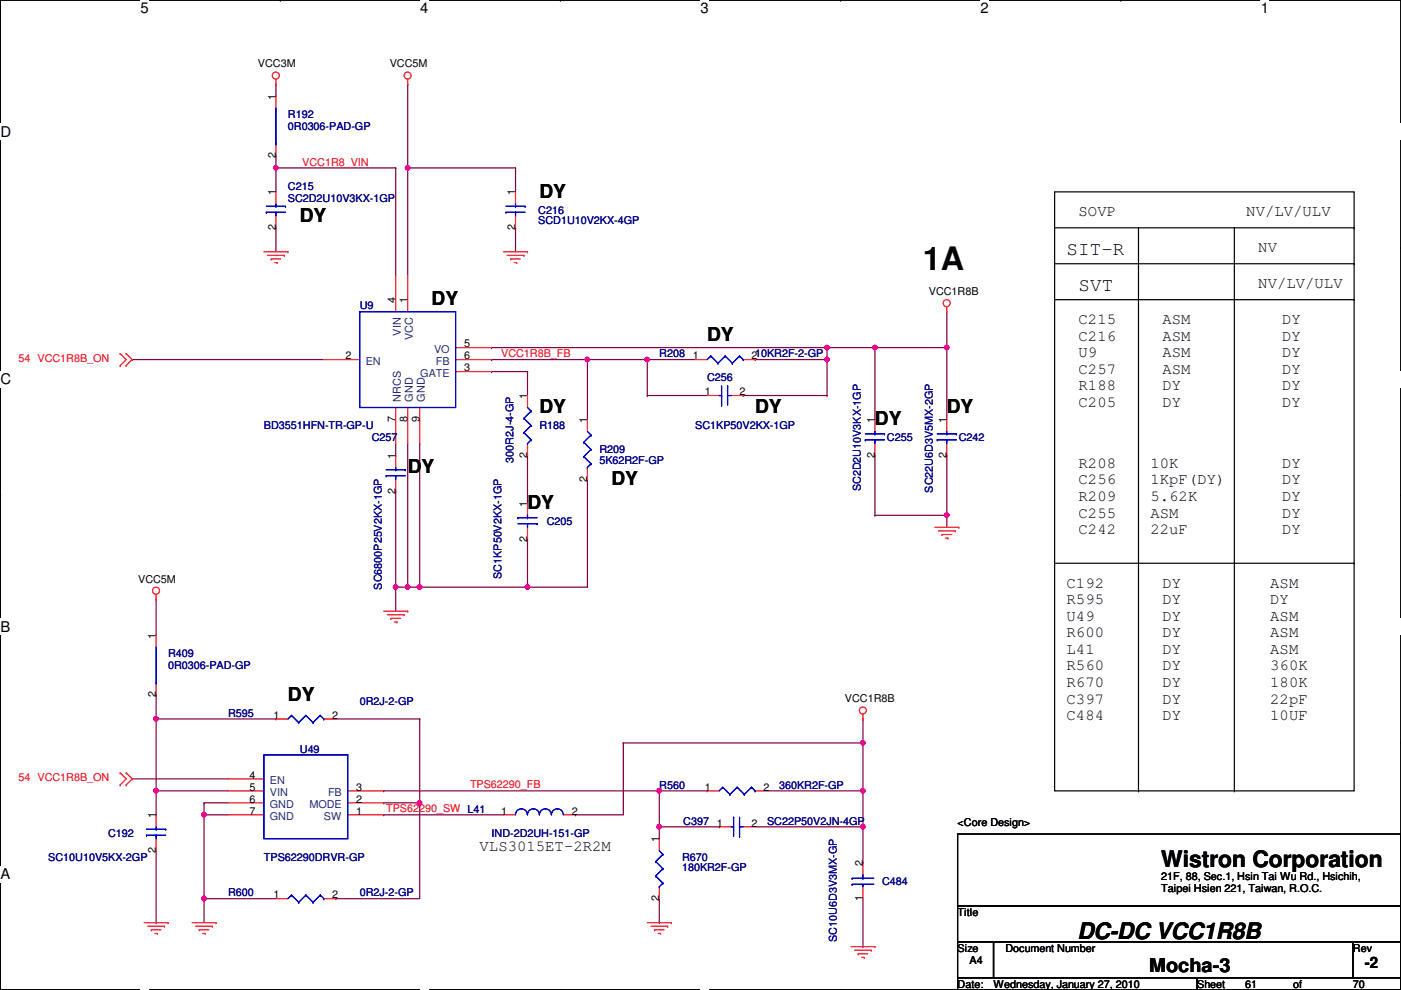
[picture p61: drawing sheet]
<svg xmlns="http://www.w3.org/2000/svg" width="297mm" height="210mm" viewBox="0 0 297 210" stroke-linecap="round" stroke-linejoin="round" font-family="sans-serif">
<defs><g id="words">
<text font-size="6.9" x="195.7" y="57.2">1A</text>
<g font-size="4.8">
<text x="246.2" y="183.9">Wistron Corporation</text>
<text x="228.4" y="199.1">DC-DC VCC1R8B</text>
</g>
<g font-size="4.1">
<text x="114.4" y="41.9">DY</text>
<text x="63.6" y="47">DY</text>
<text x="226.1" y="54.1">SIT-R</text>
<text x="91.5" y="64.8">DY</text>
<text x="228.7" y="61.7">SVT</text>
<text x="149.9" y="72.4">DY</text>
<text x="114.4" y="87.6">DY</text>
<text x="160.1" y="87.6">DY</text>
<text x="200.7" y="87.6">DY</text>
<text x="185.5" y="90.2">DY</text>
<text x="86.4" y="100.3">DY</text>
<text x="111.8" y="107.9">DY</text>
<text x="129.6" y="102.9">DY</text>
<text x="61" y="148.6">DY</text>
<text x="243.7" y="206">Mocha-3</text>
</g>
<g font-size="3.3">
<text x="228.7" y="45.8">SOVP</text>
<text x="264.2" y="45.8">NV/LV/ULV</text>
<text x="266.8" y="53.5">NV</text>
<text x="266.8" y="61.1">NV/LV/ULV</text>
<text x="228.7" y="68.7">C215</text>
<text x="246.5" y="68.7">ASM</text>
<text x="271.9" y="68.7">DY</text>
<text x="228.7" y="72.2">C216</text>
<text x="228.7" y="75.7">U9</text>
<text x="246.5" y="72.2">ASM</text>
<text x="246.5" y="75.7">ASM</text>
<text x="271.9" y="72.2">DY</text>
<text x="271.9" y="75.7">DY</text>
<text x="228.7" y="79.2">C257</text>
<text x="228.7" y="82.8">R188</text>
<text x="246.5" y="79.2">ASM</text>
<text x="246.5" y="82.8">DY</text>
<text x="271.9" y="79.2">DY</text>
<text x="271.9" y="82.8">DY</text>
<text x="228.7" y="86.3">C205</text>
<text x="246.5" y="86.3">DY</text>
<text x="271.9" y="86.3">DY</text>
<text x="228.7" y="99.2">R208</text>
<text x="243.9" y="99.2">10K</text>
<text x="271.9" y="99.2">DY</text>
<text x="228.7" y="102.7">C256</text>
<text x="228.7" y="106.2">R209</text>
<text x="243.9" y="102.7">1KpF(DY)</text>
<text x="243.9" y="106.2">5.62K</text>
<text x="271.9" y="102.7">DY</text>
<text x="271.9" y="106.2">DY</text>
<text x="228.7" y="109.7">C255</text>
<text x="228.7" y="113.2">C242</text>
<text x="243.9" y="109.7">ASM</text>
<text x="243.9" y="113.2">22uF</text>
<text x="271.9" y="109.7">DY</text>
<text x="271.9" y="113.2">DY</text>
<text x="226.1" y="124.6">C192</text>
<text x="246.5" y="124.6">DY</text>
<text x="269.3" y="124.6">ASM</text>
<text x="226.1" y="128.1">R595</text>
<text x="226.1" y="131.6">U49</text>
<text x="246.5" y="128.1">DY</text>
<text x="246.5" y="131.6">DY</text>
<text x="269.3" y="128.1">DY</text>
<text x="269.3" y="131.6">ASM</text>
<text x="226.1" y="135.1">R600</text>
<text x="246.5" y="135.1">DY</text>
<text x="269.3" y="135.1">ASM</text>
<text x="226.1" y="138.6">L41</text>
<text x="226.1" y="142.2">R560</text>
<text x="246.5" y="138.6">DY</text>
<text x="246.5" y="142.2">DY</text>
<text x="269.3" y="138.6">ASM</text>
<text x="269.3" y="142.2">360K</text>
<text x="226.1" y="145.7">R670</text>
<text x="226.1" y="149.2">C397</text>
<text x="246.5" y="145.7">DY</text>
<text x="246.5" y="149.2">DY</text>
<text x="269.3" y="145.7">180K</text>
<text x="269.3" y="149.2">22pF</text>
<text x="226.1" y="152.7">C484</text>
<text x="246.5" y="152.7">DY</text>
<text x="269.3" y="152.7">10UF</text>
<text x="101.7" y="180.5">VLS3015ET-2R2M</text>
<text x="289.4" y="205.3">-2</text>
</g>
<g font-size="3.1">
<text x="29.8" y="2.8">5</text>
<text x="89.1" y="2.8">4</text>
<text x="148.5" y="2.8">3</text>
<text x="207.9" y="2.8">2</text>
<text x="267.3" y="2.8">1</text>
<text x=".1" y="29">D</text>
<text x=".1" y="81.5">C</text>
<text x=".1" y="133.9">B</text>
<text x=".1" y="186.4">A</text>
</g>
<g font-size="2.3">
<text x="54.7" y="14.3">VCC3M</text>
<text x="82.6" y="14.3">VCC5M</text>
<text x="58.5" y="21.1" transform="rotate(-90 58.5 21.1)">1</text>
<text x="58.5" y="33.6" transform="rotate(-90 58.5 33.6)">2</text>
<text x="58.5" y="41.4" transform="rotate(-90 58.5 41.4)">1</text>
<text x="109.3" y="41.4" transform="rotate(-90 109.3 41.4)">1</text>
<text x="58.5" y="48.8" transform="rotate(-90 58.5 48.8)">2</text>
<text x="109.3" y="48.8" transform="rotate(-90 109.3 48.8)">2</text>
<text x="83.9" y="64.3" transform="rotate(-90 83.9 64.3)">4</text>
<text x="86.4" y="64.3" transform="rotate(-90 86.4 64.3)">1</text>
<text x="196.9" y="62.6">VCC1R8B</text>
<text x="73.2" y="76.2">2</text>
<text x="98.4" y="73.7">5</text>
<text x="98.4" y="76.2">6</text>
<text x="146.9" y="76.2">1</text>
<text x="159.3" y="76.2">210KR2F-2-GP</text>
<text x="98.4" y="78.7">3</text>
<text x="149.4" y="83.8">1</text>
<text x="156.8" y="83.8">2</text>
<text x="83.9" y="89.5" transform="rotate(-90 83.9 89.5)">7</text>
<text x="86.4" y="89.5" transform="rotate(-90 86.4 89.5)">8</text>
<text x="88.9" y="89.5" transform="rotate(-90 88.9 89.5)">9</text>
<text x="111.8" y="84.6" transform="rotate(-90 111.8 84.6)">1</text>
<text x="124.5" y="89.7" transform="rotate(-90 124.5 89.7)">1</text>
<text x="185.5" y="89.7" transform="rotate(-90 185.5 89.7)">1</text>
<text x="200.7" y="89.7" transform="rotate(-90 200.7 89.7)">1</text>
<text x="83.9" y="97.3" transform="rotate(-90 83.9 97.3)">1</text>
<text x="111.8" y="97.1" transform="rotate(-90 111.8 97.1)">2</text>
<text x="185.5" y="97.1" transform="rotate(-90 185.5 97.1)">2</text>
<text x="200.7" y="97.1" transform="rotate(-90 200.7 97.1)">2</text>
<text x="83.9" y="104.7" transform="rotate(-90 83.9 104.7)">2</text>
<text x="111.8" y="107.5" transform="rotate(-90 111.8 107.5)">1</text>
<text x="124.5" y="102.2" transform="rotate(-90 124.5 102.2)">2</text>
<text x="111.8" y="114.9" transform="rotate(-90 111.8 114.9)">2</text>
<text x="29.3" y="123.5">VCC5M</text>
<text x="33.1" y="135.4" transform="rotate(-90 33.1 135.4)">1</text>
<text x="33.1" y="147.9" transform="rotate(-90 33.1 147.9)">2</text>
<text x="179.2" y="148.9">VCC1R8B</text>
<text x="58" y="152.4">1</text>
<text x="70.4" y="152.4">2</text>
<text x="52.9" y="165.1">4</text>
<text x="52.9" y="167.6">5</text>
<text x="75.5" y="167.6">3</text>
<text x="149.4" y="167.6">1</text>
<text x="161.9" y="167.6">2</text>
<text x="33.1" y="173.5" transform="rotate(-90 33.1 173.5)">1</text>
<text x="52.9" y="170.2">6</text>
<text x="52.9" y="172.7">7</text>
<text x="75.5" y="172.7">1</text>
<text x="75.5" y="170.2">2</text>
<text x="106.3" y="172.7">1</text>
<text x="121.2" y="172.7">2</text>
<text x="139.7" y="178.6" transform="rotate(-90 139.7 178.6)">1</text>
<text x="152" y="175.3">1</text>
<text x="159.3" y="175.3">2</text>
<text x="203" y="175.1">&lt;Core Design&gt;</text>
<text x="33.1" y="180.9" transform="rotate(-90 33.1 180.9)">2</text>
<text x="182.9" y="183.7" transform="rotate(-90 182.9 183.7)">2</text>
<text x="58" y="190.5">1</text>
<text x="70.4" y="190.5">2</text>
<text x="139.7" y="191.1" transform="rotate(-90 139.7 191.1)">2</text>
<text x="182.9" y="191.1" transform="rotate(-90 182.9 191.1)">1</text>
<text x="246.2" y="186.5">21F, 88, Sec.1, Hsin Tai Wu Rd., Hsichih,</text>
<text x="246.2" y="189.2">Taipei Hsien 221, Taiwan, R.O.C.</text>
<text x="203" y="194.1">Title</text>
<text x="203" y="201.8">Size</text>
<text x="213.2" y="201.8">Document Number</text>
<text x="286.8" y="201.8">Rev</text>
<text x="203" y="209.4">Date:</text>
<text x="205.6" y="204.3">A4</text>
<text x="210.6" y="209.4">Wednesday, January 27, 2010</text>
<text x="253.8" y="209.4">Sheet</text>
<text x="264" y="209.4">61</text>
<text x="274.1" y="209.4">of</text>
<text x="286.8" y="209.4">70</text>
</g>
<g font-size="2.3" fill="#000080">
<text x="61" y="25">R192</text>
<text x="61" y="27.5">0R0306-PAD-GP</text>
<text x="61" y="40.2">C215</text>
<text x="61" y="42.8">SC2D2U10V3KX-1GP</text>
<text x="114.1" y="45.3">C216</text>
<text x="114.1" y="47.6">SCD1U10V2KX-4GP</text>
<text x="76.3" y="65.6">U9</text>
<text x="139.8" y="75.8">R208</text>
<text x="149.9" y="80.9">C256</text>
<text x="56" y="91">BD3551HFN-TR-GP-U</text>
<text x="78.8" y="93.6">C257</text>
<text x="114.4" y="91">R188</text>
<text x="147.4" y="91">SC1KP50V2KX-1GP</text>
<text x="188" y="93.6">C255</text>
<text x="203.3" y="93.6">C242</text>
<text x="108.9" y="98.1" transform="rotate(-90 108.9 98.1)">300R2J-4-GP</text>
<text x="127.1" y="96.1">R209</text>
<text x="127.1" y="98.4">5K62R2F-GP</text>
<text x="182.5" y="104.2" transform="rotate(-90 182.5 104.2)">SC2D2U10V3KX-1GP</text>
<text x="197.8" y="104.4" transform="rotate(-90 197.8 104.4)">SC22U6D3V5MX-2GP</text>
<text x="115.9" y="111.3">C205</text>
<text x="80.9" y="125" transform="rotate(-90 80.9 125)">SC6800P25V2KX-1GP</text>
<text x="106.3" y="122.7" transform="rotate(-90 106.3 122.7)">SC1KP50V2KX-1GP</text>
<text x="35.6" y="139.3">R409</text>
<text x="35.6" y="141.8">0R0306-PAD-GP</text>
<text x="76.3" y="149.4">0R2J-2-GP</text>
<text x="48.3" y="152">R595</text>
<text x="63.6" y="159.6">U49</text>
<text x="139.8" y="167.2">R560</text>
<text x="165.2" y="167.2">360KR2F-GP</text>
<text x="22.9" y="177.4">C192</text>
<text x="104.2" y="177.4">IND-2D2UH-151-GP</text>
<text x="144.9" y="174.8">C397</text>
<text x="162.6" y="174.8">SC22P50V2JN-4GP</text>
<text x="10.2" y="182.5">SC10U10V5KX-2GP</text>
<text x="56" y="182.5">TPS62290DRVR-GP</text>
<text x="144.6" y="182.5">R670</text>
<text x="144.6" y="184.7">180KR2F-GP</text>
<text x="48.3" y="190.1">R600</text>
<text x="76.3" y="190.1">0R2J-2-GP</text>
<text x="187" y="187.5">C484</text>
<text x="177.5" y="199.7" transform="rotate(-90 177.5 199.7)">SC10U6D3V3MX-GP</text>
</g>
<g font-size="2.3" fill="#f00">
<text x="64.1" y="35.1">VCC1R8_VIN</text>
<text x="3.9" y="76.8">54 VCC1R8B_ON</text>
<text x="106.3" y="75.7">VCC1R8B_FB</text>
<text x="3.9" y="165.7">54 VCC1R8B_ON</text>
<text x="99.6" y="167.2">TPS62290_FB</text>
<text x="81.9" y="172.3">TPS62290_SW L41</text>
</g>
<g font-size="2.3" fill="#004080">
<text x="85" y="71.2" transform="rotate(-90 85 71.2)">VIN</text>
<text x="77.6" y="77.3">EN</text>
<text x="87.5" y="72.2" transform="rotate(-90 87.5 72.2)">VCC</text>
<text x="92" y="74.8">VO</text>
<text x="92.4" y="77.3">FB</text>
<text x="89.1" y="79.8">GATE</text>
<text x="85" y="85.1" transform="rotate(-90 85 85.1)">NRCS</text>
<text x="87.5" y="85.1" transform="rotate(-90 87.5 85.1)">GND</text>
<text x="90" y="85.1" transform="rotate(-90 90 85.1)">GND</text>
<text x="57.2" y="166.2">EN</text>
<text x="57.2" y="168.7">VIN</text>
<text x="57.2" y="171.3">GND</text>
<text x="57.2" y="173.8">GND</text>
<text x="65.6" y="171.3">MODE</text>
<text x="68.7" y="173.8">SW</text>
<text x="69.6" y="168.7">FB</text>
</g>
</g></defs>
<path d="M.1 0h296.9v209.8h-296.9z" fill="none" stroke="#000" stroke-width=".25"/>
<g fill="#fff">
<path d="M29.8 0h1.7v3.5h-1.7z"/>
<path d="M29.8 209.8l1.7 .1z"/>
</g>
<path d="M59.4 0h.1M59.4 209.8h.1" fill="none" stroke="#000" stroke-width=".25"/>
<g fill="#fff">
<path d="M89.1 0h1.7v3.5h-1.7z"/>
<path d="M89.1 209.8l1.7 .1z"/>
</g>
<path d="M118.8 0h.1M118.8 209.8h.1" fill="none" stroke="#000" stroke-width=".25"/>
<g fill="#fff">
<path d="M148.5 0h1.7v3.5h-1.7z"/>
<path d="M148.5 209.8l1.7 .1z"/>
</g>
<path d="M178.2 0h.1M178.2 209.8h.1" fill="none" stroke="#000" stroke-width=".25"/>
<g fill="#fff">
<path d="M207.9 0h1.7v3.5h-1.7z"/>
<path d="M207.9 209.8l1.7 .1z"/>
</g>
<path d="M237.6 0h.1M237.6 209.8h.1" fill="none" stroke="#000" stroke-width=".25"/>
<g fill="#fff">
<path d="M267.3 0h1.7v3.5h-1.7z"/>
<path d="M267.3 209.8l1.7 .1z"/>
<path d="M.1 26.2h2.2v3.5h-2.2z"/>
<path d="M297 26.2l.1 3.5z"/>
<path d="M.1 78.7h2.2v3.5h-2.2z"/>
<path d="M297 78.7l.1 3.5z"/>
</g>
<path d="M.1 52.5h.1M297 52.5h.1" fill="none" stroke="#000" stroke-width=".25"/>
<g fill="#fff">
<path d="M.1 131.1h2.1v3.5h-2.1z"/>
<path d="M297 131.1l.1 3.5z"/>
</g>
<path d="M.1 104.9h.1M297 104.9h.1" fill="none" stroke="#000" stroke-width=".25"/>
<path d="M.1 104.9h.1M297 104.9h.1" fill="none" stroke="#000" stroke-width=".21"/>
<g fill="#fff">
<path d="M.1 183.6h2.1v3.5h-2.1z"/>
<path d="M297 183.6l.1 3.5z"/>
</g>
<path d="M.1 157.4h.1M297 157.4h.1" fill="none" stroke="#000" stroke-width=".25"/>
<path d="M109.3 48.3h.1M109.3 48.3v5.1M200.7 66.1h.1M200.7 66.1v7.6M89 124.5h.1M89 124.5h22.8" fill="none" stroke="#800040" stroke-width=".25"/>
<circle cx="89" cy="124.5" r=".49" fill="#f0f"/>
<circle cx="89" cy="124.5" r=".49" fill="none" stroke="#f0f" stroke-width=".25"/>
<path d="M175.3 73.7h.1M175.3 73.7h10.2" fill="none" stroke="#800040" stroke-width=".25"/>
<circle cx="175.3" cy="73.7" r=".49" fill="#f0f"/>
<circle cx="175.3" cy="73.7" r=".49" fill="none" stroke="#f0f" stroke-width=".25"/>
<path d="M185.5 73.7h.1M185.5 73.7v15.2M200.7 73.7h.1M200.7 73.7v15.2M111.8 96.6h.1M111.8 96.6v10.1M111.8 114.3h.1M111.8 114.3v10.2" fill="none" stroke="#800040" stroke-width=".25"/>
<circle cx="200.7" cy="73.7" r=".49" fill="#f0f"/>
<circle cx="200.7" cy="73.7" r=".49" fill="none" stroke="#f0f" stroke-width=".25"/>
<path d="M111.8 78.8h.1M111.8 78.8v5.1M200.7 109.3h.1M200.7 109.3v2.5" fill="none" stroke="#800040" stroke-width=".25"/>
<circle cx="200.7" cy="109.2" r=".49" fill="#f0f"/>
<circle cx="200.7" cy="109.2" r=".49" fill="none" stroke="#f0f" stroke-width=".25"/>
<path d="M137.2 76.2h.1M137.2 76.2h10.2M185.5 96.6h.1M185.5 96.6v12.7M200.7 96.6h.1M200.7 96.6v12.7" fill="none" stroke="#800040" stroke-width=".25"/>
<circle cx="137.2" cy="76.2" r=".49" fill="#f0f"/>
<circle cx="137.2" cy="76.2" r=".49" fill="none" stroke="#f0f" stroke-width=".25"/>
<path d="M58.5 35.6h.1M58.5 35.6v5.1M58.5 35.6h25.4M104.2 78.8h.1M104.2 78.8h7.6" fill="none" stroke="#800040" stroke-width=".25"/>
<circle cx="58.5" cy="35.6" r=".49" fill="#f0f"/>
<circle cx="58.5" cy="35.6" r=".49" fill="none" stroke="#f0f" stroke-width=".25"/>
<path d="M83.9 35.6h.1M83.9 35.6v22.9M86.4 35.6h.1M86.4 35.6v22.9M28 76.2h.1M28 76.2h40.7" fill="none" stroke="#800040" stroke-width=".25"/>
<circle cx="86.4" cy="35.6" r=".49" fill="#f0f"/>
<circle cx="86.4" cy="35.6" r=".49" fill="none" stroke="#f0f" stroke-width=".25"/>
<path d="M58.5 48.3h.1M58.5 48.3v5.1M124.5 101.6h.1M124.5 101.6v22.9h-12.7M111.8 124.5h.1" fill="none" stroke="#800040" stroke-width=".25"/>
<circle cx="111.8" cy="124.5" r=".49" fill="#f0f"/>
<circle cx="111.8" cy="124.5" r=".49" fill="none" stroke="#f0f" stroke-width=".25"/>
<path d="M86.4 17.8h.1M86.4 17.8v17.8M86.4 35.6h.1M86.4 35.6h22.9M109.3 35.6h.1M109.3 35.6v5.1M160.1 76.2h.1M175.3 73.7h.1M175.3 73.7v2.5h-15.2M83.9 104.2h.1M83.9 104.2v25.4M83.9 124.5h.1" fill="none" stroke="#800040" stroke-width=".25"/>
<circle cx="83.9" cy="124.5" r=".49" fill="#f0f"/>
<circle cx="83.9" cy="124.5" r=".49" fill="none" stroke="#f0f" stroke-width=".25"/>
<path d="M58.5 17.8h.1M58.5 17.8v2.6M58.5 33.1h.1M58.5 33.1v2.5M185.5 73.7h.1M185.5 73.7h15.2" fill="none" stroke="#800040" stroke-width=".25"/>
<circle cx="185.5" cy="73.7" r=".49" fill="#f0f"/>
<circle cx="185.5" cy="73.7" r=".49" fill="none" stroke="#f0f" stroke-width=".25"/>
<path d="M124.5 76.2h.1M124.5 76.2v12.7M175.3 76.2v7.7M175.3 83.9h.1" fill="none" stroke="#800040" stroke-width=".25"/>
<circle cx="175.3" cy="76.2" r=".49" fill="#f0f"/>
<circle cx="175.3" cy="76.2" r=".49" fill="none" stroke="#f0f" stroke-width=".25"/>
<g fill="none" stroke="#800040" stroke-width=".25">
<path d="M124.5 76.2h.1M124.5 76.2h12.7M137.2 76.2h.1M137.2 76.2v7.7M83.9 96.6h.1M83.9 94v2.6M86.4 94v30.5M137.2 83.9h.1M137.2 83.9h12.7M157.6 83.9h.1M157.6 83.9h17.7M185.5 109.3h.1"/>
<path d="M185.5 109.3h15.2M86.4 124.5h.1"/>
</g>
<circle cx="86.4" cy="124.5" r=".49" fill="#f0f"/>
<circle cx="86.4" cy="124.5" r=".49" fill="none" stroke="#f0f" stroke-width=".25"/>
<path d="M89 94h.1M89 94v30.5M83.9 124.5h.1M83.9 124.5h2.5" fill="none" stroke="#800040" stroke-width=".25"/>
<circle cx="89" cy="124.5" r=".49" fill="#f0f"/>
<circle cx="89" cy="124.5" r=".49" fill="none" stroke="#f0f" stroke-width=".25"/>
<path d="M86.4 124.5h.1M86.4 124.5h2.6M43.3 172.8h.1M43.3 172.8h5M43.3 172.8v17.7M43.3 190.5h.1" fill="none" stroke="#800040" stroke-width=".25"/>
<circle cx="43.2" cy="172.7" r=".49" fill="#f0f"/>
<circle cx="43.2" cy="172.7" r=".49" fill="none" stroke="#f0f" stroke-width=".25"/>
<circle cx="43.2" cy="190.5" r=".49" fill="#f0f"/>
<circle cx="43.2" cy="190.5" r=".49" fill="none" stroke="#f0f" stroke-width=".25"/>
<path d="M33.1 167.7h.1M33.1 167.7h15.2M43.3 170.2h.1M43.3 172.8h.1M43.3 170.2h5M43.3 170.2v2.6" fill="none" stroke="#800040" stroke-width=".25"/>
<circle cx="33.1" cy="167.7" r=".49" fill="#f0f"/>
<circle cx="33.1" cy="167.7" r=".49" fill="none" stroke="#f0f" stroke-width=".25"/>
<path d="M33.1 152.4h.1M33.1 152.4v20.4M33.1 172.8h.1M33.1 195.6h.1M33.1 180.4v15.2" fill="none" stroke="#800040" stroke-width=".25"/>
<circle cx="33.1" cy="152.4" r=".49" fill="#f0f"/>
<circle cx="33.1" cy="152.4" r=".49" fill="none" stroke="#f0f" stroke-width=".25"/>
<path d="M33.1 127h.1M33.1 127v7.7M33.1 147.4h.1M33.1 147.4v5h25.4M58.5 152.4h.1M71.2 152.4h17.8M89 152.4h.1M89 152.4v17.8M28 165.1h.1M28 165.1h20.3M89 170.2h.1" fill="none" stroke="#800040" stroke-width=".25"/>
<circle cx="89" cy="170.2" r=".49" fill="#f0f"/>
<circle cx="89" cy="170.2" r=".49" fill="none" stroke="#f0f" stroke-width=".25"/>
<path d="M104.2 76.2h.1M104.2 76.2h20.3M81.4 170.2h.1M81.4 167.7h.1M81.4 170.2h7.6M81.4 167.7h58.4M89 170.2h.1M89 170.2v20.3h-17.8M43.3 190.5h.1M43.3 190.5h15.2M43.3 190.5v5.1M71.2 190.5h.1" fill="none" stroke="#800040" stroke-width=".25"/>
<circle cx="124.5" cy="76.2" r=".49" fill="#f0f"/>
<circle cx="124.5" cy="76.2" r=".49" fill="none" stroke="#f0f" stroke-width=".25"/>
<path d="M104.2 73.7h.1M104.2 73.7h71.1M81.4 172.8h.1M81.4 172.8h25.4M139.8 175.3h.1M149.9 167.7h.1M149.9 167.7h-10.1v7.6M139.8 195.6h.1M139.8 190.5v5.1" fill="none" stroke="#800040" stroke-width=".25"/>
<circle cx="139.8" cy="167.7" r=".49" fill="#f0f"/>
<circle cx="139.8" cy="167.7" r=".49" fill="none" stroke="#f0f" stroke-width=".25"/>
<path d="M139.8 175.3h12.7M152.5 175.3h.1" fill="none" stroke="#800040" stroke-width=".25"/>
<circle cx="139.8" cy="175.3" r=".49" fill="#f0f"/>
<circle cx="139.8" cy="175.3" r=".49" fill="none" stroke="#f0f" stroke-width=".25"/>
<path d="M139.8 177.8h.1M139.8 175.3v2.5M162.6 167.7h20.4M183 167.7h.1M183 175.3h.1M183 167.7v7.6" fill="none" stroke="#800040" stroke-width=".25"/>
<circle cx="182.9" cy="175.3" r=".49" fill="#f0f"/>
<circle cx="182.9" cy="175.3" r=".49" fill="none" stroke="#f0f" stroke-width=".25"/>
<path d="M183 157.5h.1M183 157.5v10.2M160.1 175.3h22.9M183 175.3h.1M183 175.3v7.6M183 182.9h.1M183 190.5v10.2M183 200.7h.1" fill="none" stroke="#800040" stroke-width=".25"/>
<circle cx="182.9" cy="167.7" r=".49" fill="#f0f"/>
<circle cx="182.9" cy="167.7" r=".49" fill="none" stroke="#f0f" stroke-width=".25"/>
<path d="M132.2 157.5h.1M132.2 157.5v15.3M132.2 157.5h50.8" fill="none" stroke="#800040" stroke-width=".25"/>
<circle cx="182.9" cy="157.5" r=".49" fill="#f0f"/>
<circle cx="182.9" cy="157.5" r=".49" fill="none" stroke="#f0f" stroke-width=".25"/>
<path d="M183 152.4h.1M183 152.4v5.1M122 172.8h.1M122 172.8h10.2" fill="none" stroke="#800040" stroke-width=".25"/>
<g fill="none" stroke="#f00" stroke-width=".25">
<path d="M58.5 17.8h.1M58.5 16.8v1M86.4 17.8h.1M86.4 16.8v1M58.5 20.4v2.5M58.5 30.5v2.6M56 53.4h5M56.7 54.1h3.6M57.5 54.9h.1M57.5 54.9h2M58.2 55.7h.6M58.5 40.7v2.5"/>
<path d="M58.5 45.8v2.5M58.8 55.7h.1M60.3 54.1h.1M61 53.4h.1M83.9 58.5v7.6M86.4 58.5v7.6M106.8 53.4h5M107.5 54.1h3.6M108.3 54.9h.1M108.3 54.9h2M109 55.7h.6M109.3 40.7v2.5"/>
<path d="M109.3 45.8v2.5M109.6 55.7h.1M111.1 54.1h.1M111.8 53.4h.1M25.5 75h.1M25.5 77.5h.1M25.5 75l1.3 1.2-1.3 1.3M26.8 77.5h.1M26.8 75h.1M26.8 75l1.2 1.2-1.2 1.3M68.7 76.2h7.6M96.6 76.2h7.6"/>
<path d="M96.6 78.8h7.6M96.6 73.7h7.6M147.4 76.2h2.5M157.6 76.2h2.5M200.7 66.1h.1M200.7 65.1v1M83.9 86.4v7.6M83.9 96.6v2.5M86.4 86.4v7.6M89 86.4v7.6M111.8 83.9v2.5M111.8 94v2.6"/>
<path d="M124.5 88.9v2.6M124.5 99.1v2.5M149.9 83.9h2.6M155 83.9h2.6M185.5 88.9v2.6M185.5 94v2.6M200.7 88.9v2.6M200.7 94v2.6M83.9 101.6v2.6M111.8 106.7v2.6M111.8 111.8v2.5M198.2 111.8h5.1"/>
<path d="M199 112.6h3.5M199.7 113.3h.1M199.7 113.3h2.1M200.5 114.1h.5M201 114.1h.1M202.5 112.6h.1M203.3 111.8h.1M33.1 127h.1M33.1 126v1M33.1 134.7v2.5M81.4 129.6h5M82.1 130.3h3.6"/>
<path d="M82.9 131.1h.1M82.9 131.1h2M83.6 131.9h.6M84.2 131.9h.1M85.7 130.3h.1M86.4 129.6h.1M33.1 144.8v2.6M58.5 152.4h2.5M68.7 152.4h2.5M183 152.4h.1M183 151.4v1M25.5 163.9h.1"/>
<path d="M25.5 166.4h.1M25.5 163.9l1.3 1.2-1.3 1.3M26.8 166.4h.1M26.8 163.9h.1M26.8 163.9l1.2 1.2-1.2 1.3M33.1 172.8v2.5M33.1 177.8v2.6M48.3 172.8h7.7M48.3 170.2h7.7M48.3 167.7h7.7M48.3 165.1h7.7M73.7 172.8h7.7"/>
<path d="M73.7 170.2h7.7M73.7 167.7h7.7M106.8 172.8h2.5M119.5 172.8h2.5M139.8 177.8v2.6M149.9 167.7h2.6M152.5 175.3h2.5M157.6 175.3h2.5M160.1 167.7h2.5M30.6 195.6h5M31.3 196.4h3.6M32.1 197.1h.1"/>
<path d="M32.1 197.1h2M32.8 197.9h.6M33.4 197.9h.1M34.9 196.4h.1M35.6 195.6h.1M40.7 195.6h5.1M41.5 196.4h3.5M42.2 197.1h.1M42.2 197.1h2.1M43 197.9h.5M43.5 197.9h.1M45 196.4h.1"/>
<path d="M45.8 195.6h.1M58.5 190.5h2.5M68.7 190.5h2.5M137.2 195.6h5.1M138 196.4h3.6M138.8 197.1h.1M138.8 197.1h2M139.5 197.9h.5M139.8 188v2.5M140 197.9h.1M141.6 196.4h.1M142.3 195.6h.1"/>
<path d="M183 182.9v2.6M183 188v2.5M180.4 200.7h5.1M181.2 201.5h3.5M181.9 202.2h.1M181.9 202.2h2.1M182.7 203h.5M183.2 203h.1M184.7 201.5h.1M185.5 200.7h.1"/>
<circle cx="58.5" cy="16" r=".75"/>
<circle cx="86.4" cy="16" r=".75"/>
<circle cx="200.7" cy="64.3" r=".75"/>
<circle cx="33.1" cy="125.2" r=".75"/>
<circle cx="182.9" cy="150.6" r=".75"/>
</g>
<g fill="none" stroke="#000" stroke-width=".25">
<path d="M223.6 40.7h63.5v127h-63.5zM223.6 55.9h63.5M223.6 48.3h63.5M241.4 48.3v119.4M261.7 48.3v119.4M287.1 55.9h.1M287.1 48.3h.1M223.6 63.5h63.5M287.1 63.5h.1M223.6 119.4h63.5M287.1 119.4h.1M203 176.8h94v15.3h-94z"/>
<path d="M241.4 167.7h.1M261.7 167.7h.1M203 192.1h94v7.6h-94zM203 199.7h7.6v7.6h-7.6zM210.6 199.7h76.2v7.6h-76.2zM286.8 199.7h10.2v7.6h-10.2zM203 207.3h50.8v2.5h-50.8zM253.8 207.3h43.2v2.5h-43.2z"/>
</g>
<g fill="none" stroke="#00f" stroke-width=".25">
<path d="M58.5 30.5h.1M58.5 22.9v7.6M56.5 45h.1M56.5 43.7h4M56.5 45h4M58.5 43.7h.1M58.5 45h.1M58.5 43.2v.5M58.5 45v.8M60.5 43.7h.1M107.3 45h.1M107.3 43.7h4"/>
<path d="M107.3 45h4M109.3 43.7h.1M109.3 45h.1M109.3 43.2v.5M109.3 45v.8M111.3 43.7h.1M76.3 66.1h20.3v20.3h-20.3zM150.7 75.5h.1M150.7 75.5l-.8 .7M150.7 75.5l1.5 1.5M152.2 77h.1M153.8 75.5h.1"/>
<path d="M153.8 75.5l-1.6 1.5M153.8 75.5l1.5 1.5M155.3 77h.1M156.8 75.5h.1M156.8 75.5l-1.5 1.5M156.8 75.5l.8 .7M157.6 76.2h.1M81.9 99.6h4M83.9 99.6h.1M83.9 99.1v.5M85.9 99.6h.1M111.1 88.7h.1"/>
<path d="M111.1 91.7h.1M111.1 88.7l1.5 1.5M111.1 91.7l1.5 1.6M111.8 94h.1M111.8 86.4l.8 .8M112.6 87.2h.1M112.6 90.2h.1M112.6 93.3h.1M112.6 87.2l-1.5 1.5M112.6 90.2l-1.5 1.5M112.6 93.3l-.8 .7M123.8 93.8h.1"/>
<path d="M123.8 96.8h.1M123.8 93.8l1.5 1.5M123.8 96.8l1.5 1.5M124.5 99.1h.1M124.5 91.5l.8 .7M125.3 92.2h.1M125.3 95.3h.1M125.3 98.3h.1M125.3 92.2l-1.5 1.6M125.3 95.3l-1.5 1.5M125.3 98.3l-.8 .8M152.5 83.9h.5"/>
<path d="M153 83.9h.1M153 85.9h.1M153 81.8v4.1M154.3 83.9h.1M154.3 81.8h.1M154.3 83.9h.7M154.3 81.8v4.1M183.5 93.3h.1M183.5 92h4M183.5 93.3h4M185.5 92h.1M185.5 93.3h.1"/>
<path d="M185.5 91.5v.5M185.5 93.3v.7M187.5 92h.1M198.7 93.3h.1M198.7 92h4.1M198.7 93.3h4.1M200.7 92h.1M200.7 93.3h.1M200.7 91.5v.5M200.7 93.3v.7M202.8 92h.1M81.9 100.9h.1"/>
<path d="M81.9 100.9h4M83.9 100.9h.1M83.9 100.9v.7M109.8 109.8h.1M109.8 109.8h4.1M109.8 111h4.1M111.8 109.8h.1M111.8 111h.1M111.8 109.3v.5M111.8 111v.8M113.9 111h.1M33.1 137.2v7.6"/>
<path d="M33.1 144.8h.1M61.8 151.7h.1M61.8 151.7l-.8 .7M61.8 151.7l1.5 1.5M63.3 153.2h.1M64.9 151.7h.1M64.9 151.7l-1.6 1.5M64.9 151.7l1.5 1.5M66.4 153.2h.1M67.9 151.7h.1M67.9 151.7l-1.5 1.5M67.9 151.7l.8 .7"/>
<path d="M68.7 152.4h.1M31.1 177.1h.1M31.1 175.8h4M31.1 177.1h4M33.1 175.8h.1M33.1 177.1h.1M33.1 175.3v.5M33.1 177.1v.7M35.1 175.8h.1M56 160.1h17.7v17.7h-17.7zM109.3 172.8a1.25 1.25 0 0 1 1.3-1.3 1.25 1.25 0 0 1 1.2 1.3M111.8 172.8a1.25 1.25 0 0 1 1.3-1.3 1.25 1.25 0 0 1 1.2 1.3"/>
<path d="M114.4 172.8a1.25 1.25 0 0 1 1.2-1.3 1.25 1.25 0 0 1 1.3 1.3M116.9 172.8a1.25 1.25 0 0 1 1.3-1.3 1.25 1.25 0 0 1 1.2 1.3M153.2 166.9h.1M153.2 166.9l-.7 .8M153.2 166.9l1.6 1.5M154.8 168.4h.1M155 175.3h.5M155.5 175.3h.1M155.5 173.3h.1M155.5 173.3v4M156.3 166.9h.1M156.3 166.9l-1.5 1.5"/>
<path d="M156.3 166.9l1.5 1.5M156.8 175.3h.1M156.8 177.3h.1M156.8 175.3h.8M156.8 173.3v4M157.8 168.4h.1M159.3 166.9h.1M159.3 166.9l-1.5 1.5M159.3 166.9l.8 .8M160.1 167.7h.1M61.8 189.8h.1M61.8 189.8l-.8 .7"/>
<path d="M61.8 189.8l1.5 1.5M63.3 191.3h.1M64.9 189.8h.1M64.9 189.8l-1.6 1.5M64.9 189.8l1.5 1.5M66.4 191.3h.1M67.9 189.8h.1M67.9 189.8l-1.5 1.5M67.9 189.8l.8 .7M68.7 190.5h.1M139 182.7h.1M139 185.7h.1"/>
<path d="M139 182.7l1.5 1.5M139 185.7l1.5 1.5M139.8 188h.1M139.8 180.4l.7 .7M140.5 181.1h.1M140.5 184.2h.1M140.5 187.2h.1M140.5 181.1l-1.5 1.6M140.5 184.2l-1.5 1.5M140.5 187.2l-.7 .8M180.7 186.2h.1M180.7 187.5h.1"/>
<path d="M180.7 186.2h4.5M180.7 187.5h4.5M183 187.5h.1M183 186.2h.1M183 185.5v.7M183 187.5v.5"/>
</g>
<circle cx="89" cy="124.5" r=".49" fill="#f0f"/>
<circle cx="89" cy="124.5" r=".49" fill="none" stroke="#f0f" stroke-width=".25"/>
<circle cx="175.3" cy="73.7" r=".49" fill="#f0f"/>
<circle cx="175.3" cy="73.7" r=".49" fill="none" stroke="#f0f" stroke-width=".25"/>
<circle cx="200.7" cy="73.7" r=".49" fill="#f0f"/>
<circle cx="200.7" cy="73.7" r=".49" fill="none" stroke="#f0f" stroke-width=".25"/>
<circle cx="200.7" cy="109.2" r=".49" fill="#f0f"/>
<circle cx="200.7" cy="109.2" r=".49" fill="none" stroke="#f0f" stroke-width=".25"/>
<circle cx="137.2" cy="76.2" r=".49" fill="#f0f"/>
<circle cx="137.2" cy="76.2" r=".49" fill="none" stroke="#f0f" stroke-width=".25"/>
<circle cx="58.5" cy="35.6" r=".49" fill="#f0f"/>
<circle cx="58.5" cy="35.6" r=".49" fill="none" stroke="#f0f" stroke-width=".25"/>
<circle cx="86.4" cy="35.6" r=".49" fill="#f0f"/>
<circle cx="86.4" cy="35.6" r=".49" fill="none" stroke="#f0f" stroke-width=".25"/>
<circle cx="111.8" cy="124.5" r=".49" fill="#f0f"/>
<circle cx="111.8" cy="124.5" r=".49" fill="none" stroke="#f0f" stroke-width=".25"/>
<circle cx="83.9" cy="124.5" r=".49" fill="#f0f"/>
<circle cx="83.9" cy="124.5" r=".49" fill="none" stroke="#f0f" stroke-width=".25"/>
<circle cx="185.5" cy="73.7" r=".49" fill="#f0f"/>
<circle cx="185.5" cy="73.7" r=".49" fill="none" stroke="#f0f" stroke-width=".25"/>
<circle cx="175.3" cy="76.2" r=".49" fill="#f0f"/>
<circle cx="175.3" cy="76.2" r=".49" fill="none" stroke="#f0f" stroke-width=".25"/>
<circle cx="86.4" cy="124.5" r=".49" fill="#f0f"/>
<circle cx="86.4" cy="124.5" r=".49" fill="none" stroke="#f0f" stroke-width=".25"/>
<circle cx="89" cy="124.5" r=".49" fill="#f0f"/>
<circle cx="89" cy="124.5" r=".49" fill="none" stroke="#f0f" stroke-width=".25"/>
<circle cx="43.2" cy="172.7" r=".49" fill="#f0f"/>
<circle cx="43.2" cy="172.7" r=".49" fill="none" stroke="#f0f" stroke-width=".25"/>
<circle cx="43.2" cy="190.5" r=".49" fill="#f0f"/>
<circle cx="43.2" cy="190.5" r=".49" fill="none" stroke="#f0f" stroke-width=".25"/>
<circle cx="33.1" cy="167.7" r=".49" fill="#f0f"/>
<circle cx="33.1" cy="167.7" r=".49" fill="none" stroke="#f0f" stroke-width=".25"/>
<circle cx="33.1" cy="152.4" r=".49" fill="#f0f"/>
<circle cx="33.1" cy="152.4" r=".49" fill="none" stroke="#f0f" stroke-width=".25"/>
<circle cx="89" cy="170.2" r=".49" fill="#f0f"/>
<circle cx="89" cy="170.2" r=".49" fill="none" stroke="#f0f" stroke-width=".25"/>
<circle cx="124.5" cy="76.2" r=".49" fill="#f0f"/>
<circle cx="124.5" cy="76.2" r=".49" fill="none" stroke="#f0f" stroke-width=".25"/>
<circle cx="139.8" cy="167.7" r=".49" fill="#f0f"/>
<circle cx="139.8" cy="167.7" r=".49" fill="none" stroke="#f0f" stroke-width=".25"/>
<circle cx="139.8" cy="175.3" r=".49" fill="#f0f"/>
<circle cx="139.8" cy="175.3" r=".49" fill="none" stroke="#f0f" stroke-width=".25"/>
<circle cx="182.9" cy="175.3" r=".49" fill="#f0f"/>
<circle cx="182.9" cy="175.3" r=".49" fill="none" stroke="#f0f" stroke-width=".25"/>
<circle cx="182.9" cy="167.7" r=".49" fill="#f0f"/>
<circle cx="182.9" cy="167.7" r=".49" fill="none" stroke="#f0f" stroke-width=".25"/>
<circle cx="182.9" cy="157.5" r=".49" fill="#f0f"/>
<circle cx="182.9" cy="157.5" r=".49" fill="none" stroke="#f0f" stroke-width=".25"/>
<use href="#words"/>
</svg>
